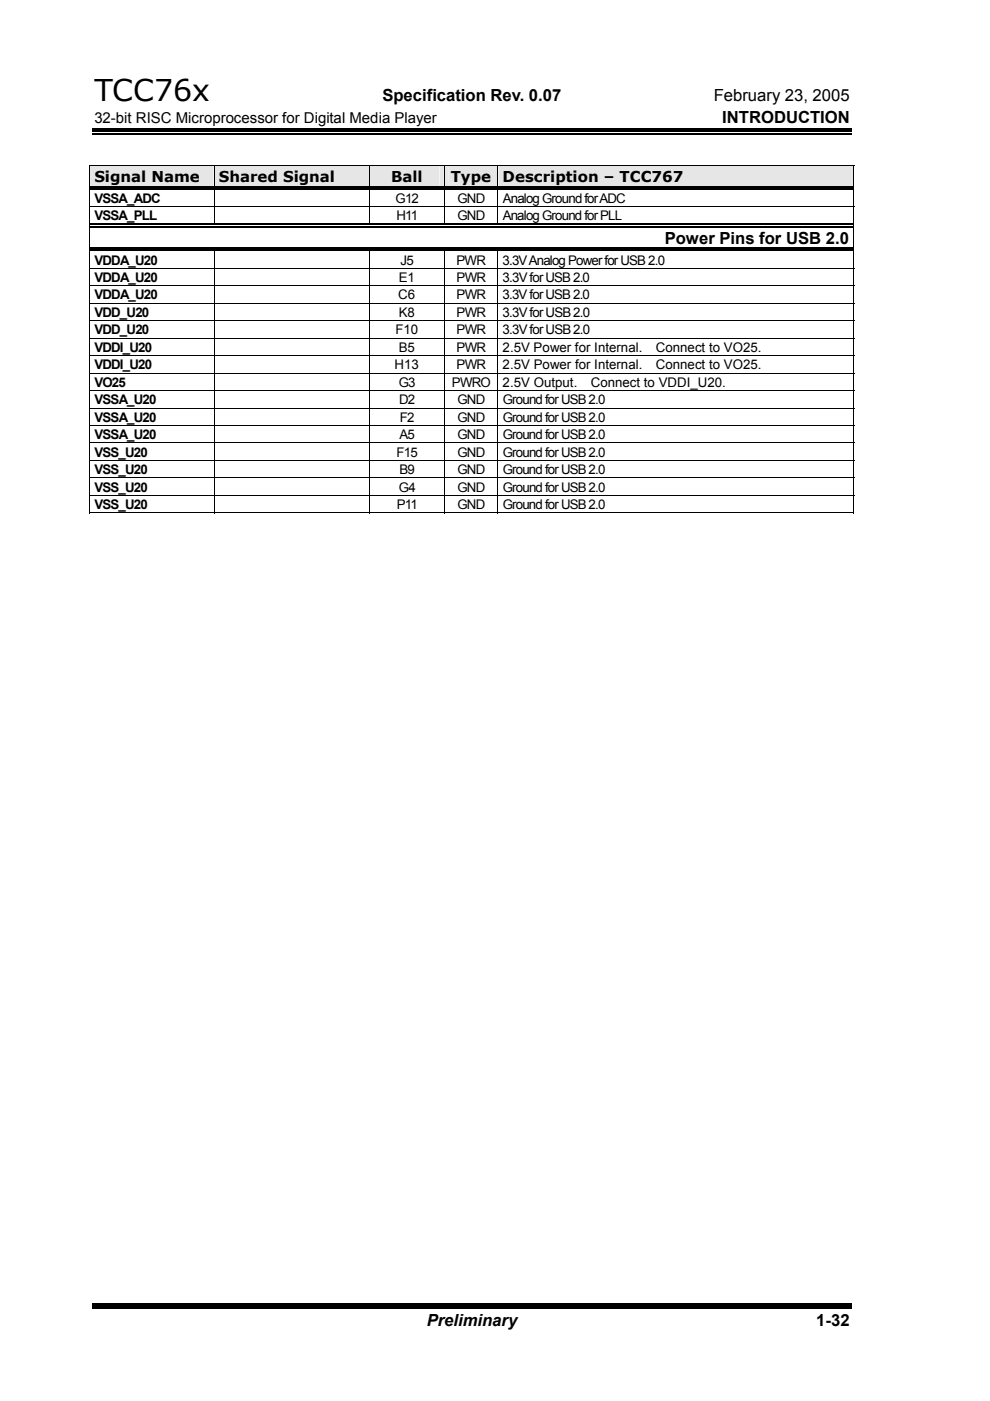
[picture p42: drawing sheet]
<svg xmlns="http://www.w3.org/2000/svg" width="210mm" height="297mm" viewBox="0 0 210 297" stroke-linecap="round" stroke-linejoin="round" font-family="sans-serif">
<defs><g id="words">
<text font-size="6.3" x="20" y="21.4">TCC76x</text>
<g font-size="3.5">
<text x="81.1" y="21.4">Specification Rev. 0.07</text>
<text x="151.3" y="21.4">February 23, 2005</text>
<text x="153.1" y="26.1">INTRODUCTION</text>
<text x="141" y="51.6">Power Pins for USB 2.0</text>
<text x="90.5" y="281.2">Preliminary</text>
<text x="173.1" y="281.2">1-32</text>
</g>
<g font-size="3.2">
<text x="20" y="26.1">32-bit RISC Microprocessor for Digital Media Player</text>
<text x="20" y="38.6">Signal Name</text>
<text x="46.4" y="38.6">Shared Signal</text>
<text x="82.9" y="38.6">Ball</text>
<text x="95.6" y="38.6">Type</text>
<text x="106.6" y="38.6">Description – TCC767</text>
</g>
<g font-size="2.8">
<text x="20" y="43.1">VSSA_ADC</text>
<text x="20" y="46.7">VSSA_PLL</text>
<text x="83.9" y="43.1">G12</text>
<text x="84" y="46.7">H11</text>
<text x="97" y="46.7">GND</text>
<text x="97" y="43.1">GND</text>
<text x="106.6" y="46.7">Analog Ground for PLL</text>
<text x="106.6" y="43.1">Analog Ground for ADC</text>
<text x="20" y="56.1">VDDA_U20</text>
<text x="20" y="59.8">VDDA_U20</text>
<text x="84.5" y="59.8">E1</text>
<text x="84.9" y="56.1">J5</text>
<text x="96.8" y="56.1">PWR</text>
<text x="96.8" y="59.8">PWR</text>
<text x="106.6" y="56.1">3.3V Analog Power for USB 2.0</text>
<text x="106.6" y="59.8">3.3V for USB 2.0</text>
<text x="20" y="63.5">VDDA_U20</text>
<text x="84.5" y="63.5">C6</text>
<text x="96.8" y="63.5">PWR</text>
<text x="106.6" y="63.5">3.3V for USB 2.0</text>
<text x="20" y="67.2">VDD_U20</text>
<text x="20" y="70.9">VDD_U20</text>
<text x="83.8" y="70.9">F10</text>
<text x="84.5" y="67.2">K8</text>
<text x="96.8" y="67.2">PWR</text>
<text x="96.8" y="70.9">PWR</text>
<text x="106.6" y="67.2">3.3V for USB 2.0</text>
<text x="106.6" y="70.9">3.3V for USB 2.0</text>
<text x="20" y="74.6">VDDI_U20</text>
<text x="84.5" y="74.6">B5</text>
<text x="96.8" y="74.6">PWR</text>
<text x="106.6" y="74.6">2.5V Power for Internal.</text>
<text x="139" y="74.6">Connect to VO25.</text>
<text x="20" y="78.3">VDDI_U20</text>
<text x="20" y="82">VO25</text>
<text x="83.7" y="78.3">H13</text>
<text x="84.6" y="82">G3</text>
<text x="95.8" y="82">PWRO</text>
<text x="96.8" y="78.3">PWR</text>
<text x="106.6" y="78.3">2.5V Power for Internal.</text>
<text x="106.6" y="82">2.5V Output.</text>
<text x="125.3" y="82">Connect to VDDI_U20.</text>
<text x="139" y="78.3">Connect to VO25.</text>
<text x="20" y="85.7">VSSA_U20</text>
<text x="20" y="89.4">VSSA_U20</text>
<text x="84.6" y="85.7">D2</text>
<text x="84.8" y="89.4">F2</text>
<text x="97" y="85.7">GND</text>
<text x="97" y="89.4">GND</text>
<text x="106.6" y="85.7">Ground for USB 2.0</text>
<text x="106.6" y="89.4">Ground for USB 2.0</text>
<text x="20" y="93.1">VSSA_U20</text>
<text x="84.7" y="93.1">A5</text>
<text x="97" y="93.1">GND</text>
<text x="106.6" y="93.1">Ground for USB 2.0</text>
<text x="20" y="96.8">VSS_U20</text>
<text x="20" y="100.5">VSS_U20</text>
<text x="84.1" y="96.8">F15</text>
<text x="84.7" y="100.5">B9</text>
<text x="97" y="100.5">GND</text>
<text x="97" y="96.8">GND</text>
<text x="106.6" y="100.5">Ground for USB 2.0</text>
<text x="106.6" y="96.8">Ground for USB 2.0</text>
<text x="20" y="104.2">VSS_U20</text>
<text x="20" y="107.9">VSS_U20</text>
<text x="84.1" y="107.9">P11</text>
<text x="84.6" y="104.2">G4</text>
<text x="97" y="107.9">GND</text>
<text x="97" y="104.2">GND</text>
<text x="106.6" y="107.9">Ground for USB 2.0</text>
<text x="106.6" y="104.2">Ground for USB 2.0</text>
</g>
</g></defs>
<path d="M19.5 28.3h161M19.5 276.4h161" fill="none" stroke="#000" stroke-width=".25"/>
<path d="M19.5 27.2h161v.8h-161zM19.5 276.8h161v.8h-161z" fill="#000"/>
<g fill="#e6e6e6">
<path d="M20 35.2h24.4v4.2h-24.4z"/>
<path d="M19.1 35.2h26.2v4.2h-26.2z"/>
<path d="M46.4 35.2h31v4.2h-31z"/>
<path d="M45.5 35.2h32.8v4.2h-32.8z"/>
<path d="M79.4 35.2h13.8v4.2h-13.8z"/>
<path d="M78.5 35.2h15.6v4.2h-15.6z"/>
<path d="M95.2 35.2h9.4v4.2h-9.4z"/>
<path d="M94.2 35.2h11.3v4.2h-11.3z"/>
<path d="M106.6 35.2h73.4v4.2h-73.4z"/>
<path d="M105.7 35.2h75.2v4.2h-75.2z"/>
</g>
<g fill="#000">
<path d="M18.9 35h.2v.2h-.2zM18.9 39.4h.2v.8h-.2zM45.3 39.4h.8v.3h-.8zM45.3 39.9h.8v.3h-.8zM78.3 39.4h.8v.3h-.8zM78.3 39.9h.8v.3h-.8zM94.1 39.4h.7v.3h-.7zM94.1 39.9h.7v.3h-.7zM105.5 39.4h.8v.3h-.8zM105.5 39.9h.8v.3h-.8zM180.9 35h.2v.2h-.2zM180.9 39.4h.2v.8h-.2z"/>
<path d="M18.9 47.5h.2v.8h-.2zM18.9 52.5h.2v.8h-.2zM45.3 47.5h.7v.2h-.7zM45.3 48h.7v.2h-.7zM45.3 52.5h.7v.2h-.7zM45.3 53h.7v.2h-.7zM45.3 40.2h.2zM45.3 47.5h.8v.2h-.8zM45.3 48h.8v.2h-.8zM45.3 53.2l.2 .1zM45.3 52.5h.8v.2h-.8zM45.3 53h.8v.2h-.8z"/>
<path d="M78.3 47.5h.7v.2h-.7zM78.3 48h.7v.2h-.7zM78.3 52.5h.7v.2h-.7zM78.3 53h.7v.2h-.7zM78.3 40.2h.2zM78.3 47.5h.8v.2h-.8zM78.3 48h.8v.2h-.8zM78.3 53.2l.2 .1zM78.3 52.5h.8v.2h-.8zM78.3 53h.8v.2h-.8zM94 47.5h.8v.2h-.8zM94 48h.8v.2h-.8z"/>
<path d="M94 52.5h.8v.2h-.8zM94 53h.8v.2h-.8zM94.1 40.2h.1zM94.1 47.5h.7v.2h-.7zM94.1 48h.7v.2h-.7zM94.1 53.2l.1 .1zM94.1 52.5h.7v.2h-.7zM94.1 53h.7v.2h-.7zM105.5 47.5h.7v.2h-.7zM105.5 48h.7v.2h-.7zM105.5 52.5h.7v.2h-.7zM105.5 53h.7v.2h-.7z"/>
<path d="M105.5 40.2h.2zM105.5 47.5h.8v.2h-.8zM105.5 48h.8v.2h-.8zM105.5 53.2l.2 .1zM105.5 52.5h.8v.2h-.8zM105.5 53h.8v.2h-.8zM180.9 47.5h.2v.8h-.2zM180.9 52.5h.2v.8h-.2zM180.9 108.7h.2v.1h-.2z"/>
</g>
<g fill="none" stroke="#000" stroke-width=".21">
<path d="M18.9 35.1h162.2M19 35.2v4.2M45.4 35.2v4.2M78.4 35.2v4.2M94.1 35.2v4.2M105.6 35.2v4.2M181 35.2v4.2M18.9 43.8h162.2M18.9 56.9h162.2M19 40.2v3.6M19 43.9v3.6M19 48.3v4.2"/>
<path d="M19 53.3v3.5M19 57v3.5M45.4 40.2v3.6M45.4 43.9v3.6M45.4 53.3v3.5M45.4 57v3.5M78.4 40.2v3.6M78.4 43.9v3.6M78.4 53.3v3.5M78.4 57v3.5M94.1 40.2v3.6M94.1 43.9v3.6"/>
<path d="M94.1 53.3v3.5M94.1 57v3.5M105.6 40.2v3.6M105.6 43.9v3.6M105.6 53.3v3.5M105.6 57v3.5M181 40.2v3.6M181 43.9v3.6M181 48.3v4.2M181 53.3v3.5M181 57v3.5M18.9 60.6h162.2"/>
<path d="M18.9 64.3h162.2M18.9 68h162.2M18.9 71.7h162.2M18.9 75.4h162.2M18.9 79.1h162.2M19 60.7v3.5M19 64.4v3.5M19 68.1v3.5M19 71.8v3.5M19 75.5v3.5M19 79.2v3.5M45.4 60.7v3.5"/>
<path d="M45.4 64.4v3.5M45.4 68.1v3.5M45.4 71.8v3.5M45.4 75.5v3.5M45.4 79.2v3.5M78.4 60.7v3.5M78.4 64.4v3.5M78.4 68.1v3.5M78.4 71.8v3.5M78.4 75.5v3.5M78.4 79.2v3.5M94.1 60.7v3.5"/>
<path d="M94.1 64.4v3.5M94.1 68.1v3.5M94.1 71.8v3.5M94.1 75.5v3.5M94.1 79.2v3.5M105.6 60.7v3.5M105.6 64.4v3.5M105.6 68.1v3.5M105.6 71.8v3.5M105.6 75.5v3.5M105.6 79.2v3.5M181 60.7v3.5"/>
<path d="M181 64.4v3.5M181 68.1v3.5M181 71.8v3.5M181 75.5v3.5M181 79.2v3.5M18.9 82.8h162.2M18.9 86.5h162.2M18.9 90.2h162.2M18.9 93.9h162.2M18.9 97.6h162.2M19 82.9v3.5M19 86.6v3.5"/>
<path d="M19 90.3v3.5M19 94v3.5M19 97.7v3.5M45.4 82.9v3.5M45.4 86.6v3.5M45.4 90.3v3.5M45.4 94v3.5M45.4 97.7v3.5M78.4 82.9v3.5M78.4 86.6v3.5M78.4 90.3v3.5M78.4 94v3.5"/>
<path d="M78.4 97.7v3.5M94.1 82.9v3.5M94.1 86.6v3.5M94.1 90.3v3.5M94.1 94v3.5M94.1 97.7v3.5M105.6 82.9v3.5M105.6 86.6v3.5M105.6 90.3v3.5M105.6 94v3.5M105.6 97.7v3.5M181 82.9v3.5"/>
<path d="M181 86.6v3.5M181 90.3v3.5M181 94v3.5M181 97.7v3.5M18.9 101.3h162.2M18.9 105h162.2M18.9 108.8h26.4M19 101.4v3.5M19 105.1v3.7M45.4 101.4v3.5M45.4 105.1v3.7M45.5 108.8h32.8"/>
<path d="M78.4 101.4v3.5M78.4 105.1v3.7M78.5 108.8h15.6M94.1 101.4v3.5M94.1 105.1v3.7M94.2 108.8h11.3M105.6 101.4v3.5M105.6 105.1v3.7M105.7 108.8h75.2M181 101.4v3.5M181 105.1v3.7"/>
</g>
<g fill="none" stroke="#000" stroke-width=".25">
<path d="M19.1 39.6h26.2M46.1 39.6h32.2M79.1 39.6h15M94.8 39.6h10.7M106.3 39.6h74.6M19.1 40.1h26.2M19.1 47.6h26.2M19.1 48.1h26.2M19.1 52.6h26.2M19.1 53.1h26.2M46.1 40.1h32.2M46.1 47.6h32.2"/>
<path d="M46.1 48.1h32.2M46.1 52.6h32.2M46.1 53.1h32.2M79.1 40.1h15M79.1 47.6h14.9M79.1 48.1h14.9M79.1 52.6h14.9M79.1 53.1h14.9M94.8 40.1h10.7M94.8 47.6h10.7M94.8 48.1h10.7M94.8 52.6h10.7"/>
<path d="M94.8 53.1h10.7M106.3 40.1h74.6M106.3 47.6h74.6M106.3 48.1h74.6M106.3 52.6h74.6M106.3 53.1h74.6"/>
</g>
<use href="#words"/>
</svg>
